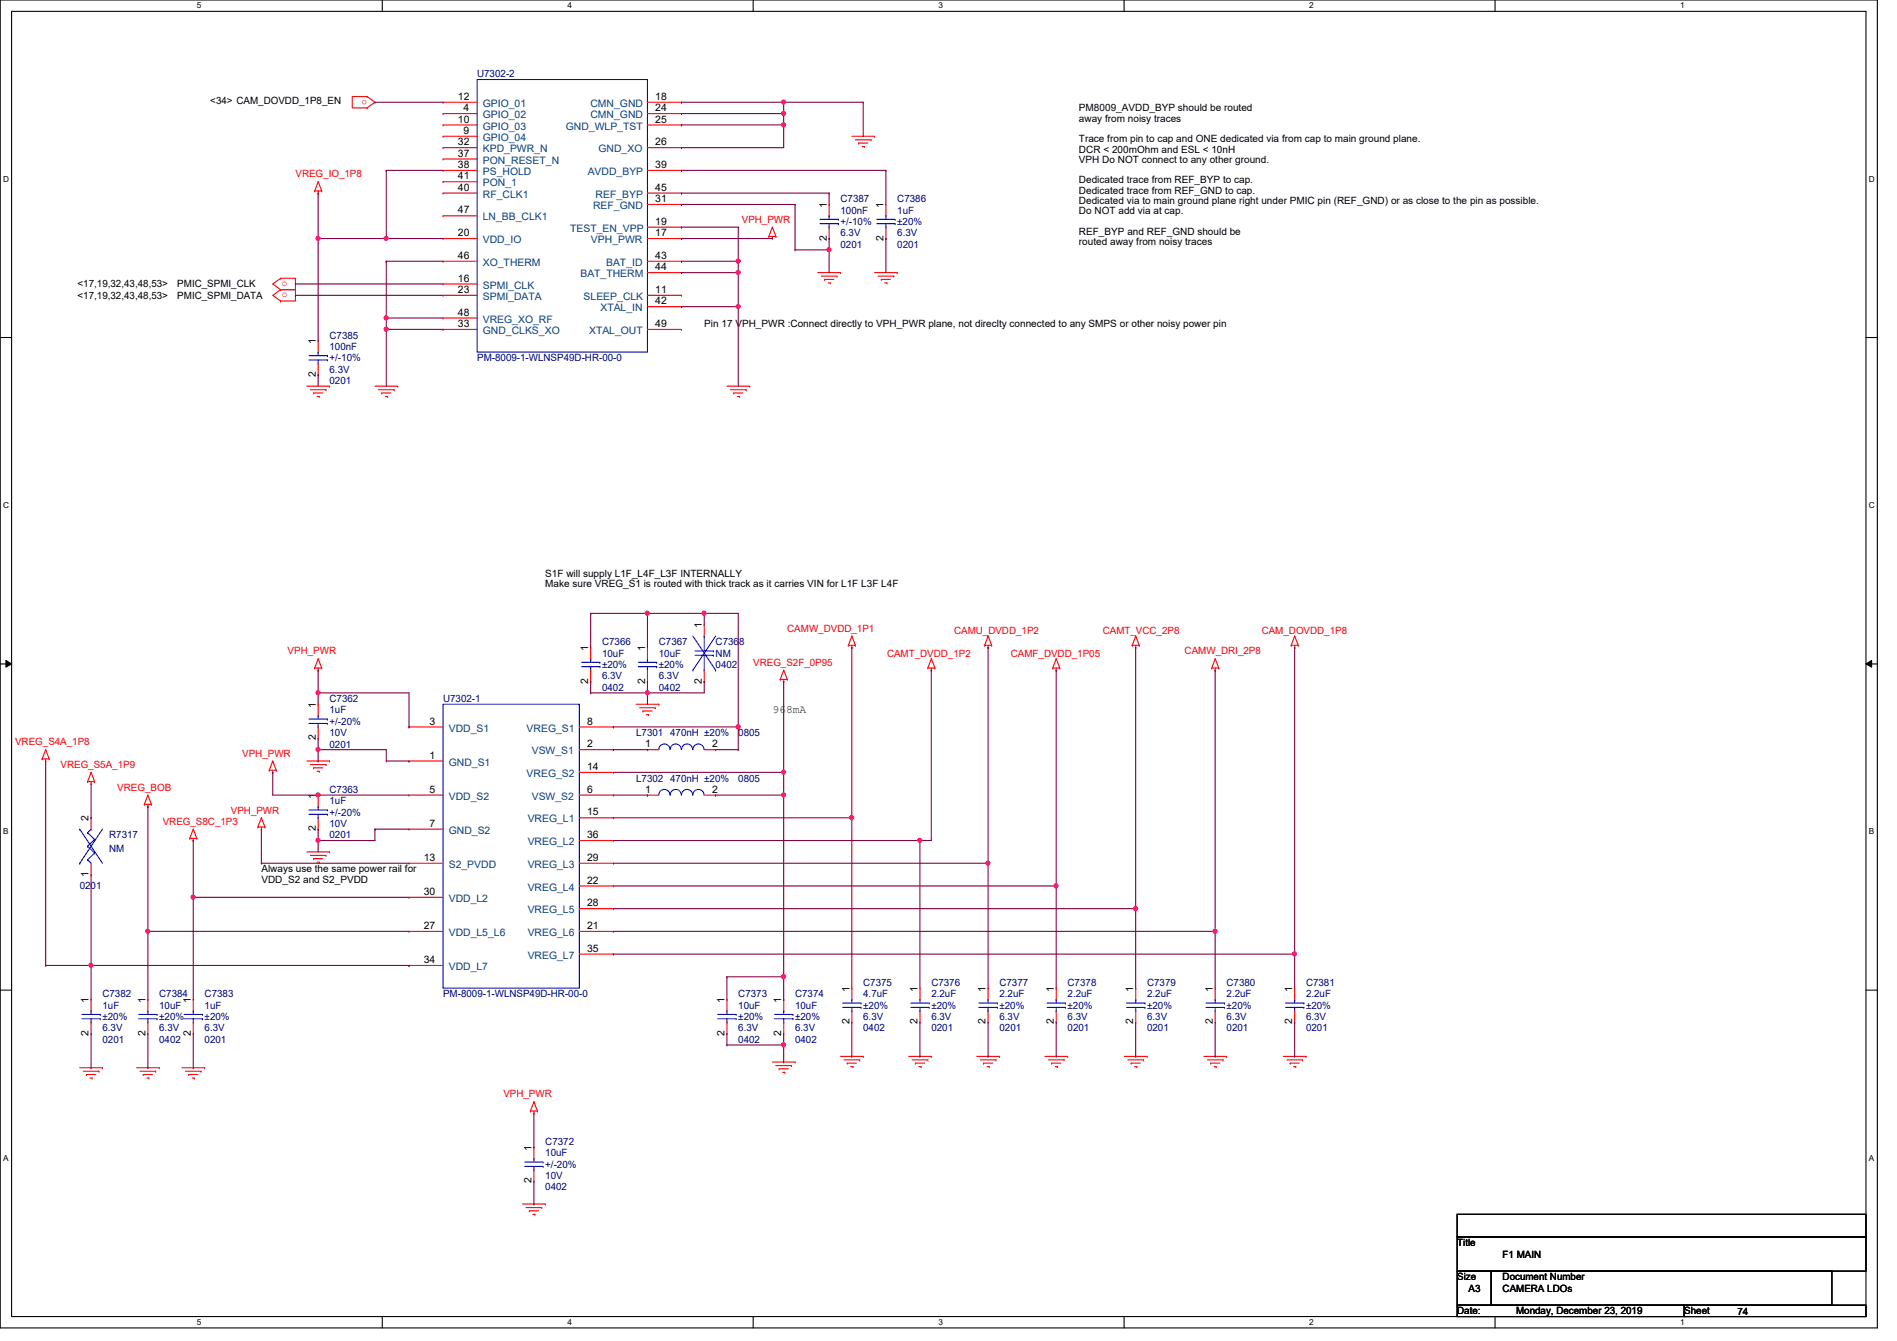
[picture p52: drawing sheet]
<svg xmlns="http://www.w3.org/2000/svg" width="297mm" height="210mm" viewBox="0 0 297 210" stroke-linecap="round" stroke-linejoin="round" font-family="sans-serif">
<defs><g id="words">
<text font-size="1.8" fill="#008000" x="120.9" y="111.6">968mA</text>
<g font-size="1.6">
<text x="32.9" y="16.2">&lt;34&gt; CAM_DOVDD_1P8_EN</text>
<text x="71.7" y="15.6">12</text>
<text x="72.6" y="17.4">4</text>
<text x="102.6" y="15.6">18</text>
<text x="102.6" y="17.4">24</text>
<text x="168.9" y="17.4">PM8009_AVDD_BYP should be routed</text>
<text x="71.7" y="19.2">10</text>
<text x="71.7" y="22.7">32</text>
<text x="72.6" y="21">9</text>
<text x="102.6" y="19.2">25</text>
<text x="102.6" y="22.7">26</text>
<text x="168.9" y="19">away from noisy traces</text>
<text x="168.9" y="22.3">Trace from pin to cap and ONE dedicated via from cap to main ground plane.</text>
<text x="168.9" y="23.9">DCR &lt; 200mOhm and ESL &lt; 10nH</text>
<text x="71.7" y="24.5">37</text>
<text x="71.7" y="26.3">38</text>
<text x="71.7" y="28.1">41</text>
<text x="71.7" y="29.8">40</text>
<text x="102.6" y="26.3">39</text>
<text x="102.6" y="29.8">45</text>
<text x="168.9" y="25.5">VPH Do NOT connect to any other ground.</text>
<text x="168.9" y="28.7">Dedicated trace from REF_BYP to cap.</text>
<text x="71.7" y="33.4">47</text>
<text x="102.6" y="35.2">19</text>
<text x="102.6" y="31.6">31</text>
<text x="129.4" y="32.6" transform="rotate(-90 129.4 32.6)">1</text>
<text x="138.3" y="32.6" transform="rotate(-90 138.3 32.6)">1</text>
<text x="168.9" y="30.3">Dedicated trace from REF_GND to cap.</text>
<text x="168.9" y="31.9">Dedicated via to main ground plane right under PMIC pin (REF_GND) or as close to the pin as possible.</text>
<text x="168.9" y="33.5">Do NOT add via at cap.</text>
<text x="71.7" y="37">20</text>
<text x="71.7" y="40.5">46</text>
<text x="102.6" y="37">17</text>
<text x="102.6" y="40.5">43</text>
<text x="129.4" y="37.7" transform="rotate(-90 129.4 37.7)">2</text>
<text x="138.3" y="37.7" transform="rotate(-90 138.3 37.7)">2</text>
<text x="168.9" y="36.7">REF_BYP and REF_GND should be</text>
<text x="168.9" y="38.4">routed away from noisy traces</text>
<text x="12.1" y="46.8">&lt;17,19,32,43,48,53&gt;</text>
<text x="12.1" y="45">&lt;17,19,32,43,48,53&gt;</text>
<text x="27.8" y="46.8">PMIC_SPMI_DATA</text>
<text x="27.8" y="45">PMIC_SPMI_CLK</text>
<text x="71.7" y="44.1">16</text>
<text x="71.7" y="45.8">23</text>
<text x="102.6" y="42.3">44</text>
<text x="102.6" y="45.8">11</text>
<text x="102.6" y="47.6">42</text>
<text x="49.4" y="53.9" transform="rotate(-90 49.4 53.9)">1</text>
<text x="71.7" y="49.4">48</text>
<text x="71.7" y="51.2">33</text>
<text x="102.6" y="51.2">49</text>
<text x="110.3" y="51.2">Pin 17 VPH_PWR :Connect directly to VPH_PWR plane, not direclty connected to any SMPS or other noisy power pin</text>
<text x="49.4" y="59" transform="rotate(-90 49.4 59)">2</text>
<text x="85.4" y="90.3">S1F will supply L1F_L4F_L3F INTERNALLY</text>
<text x="85.4" y="91.9">Make sure VREG_S1 is routed with thick track as it carries VIN for L1F L3F L4F</text>
<text x="92.1" y="101.9" transform="rotate(-90 92.1 101.9)">1</text>
<text x="101" y="101.9" transform="rotate(-90 101 101.9)">1</text>
<text x="109.9" y="98.3" transform="rotate(-90 109.9 98.3)">1</text>
<text x="92.1" y="107" transform="rotate(-90 92.1 107)">2</text>
<text x="101" y="107" transform="rotate(-90 101 107)">2</text>
<text x="109.9" y="107" transform="rotate(-90 109.9 107)">2</text>
<text x="49.4" y="110.8" transform="rotate(-90 49.4 110.8)">1</text>
<text x="67.3" y="113.4">3</text>
<text x="91.9" y="113.4">8</text>
<text x="49.4" y="115.9" transform="rotate(-90 49.4 115.9)">2</text>
<text x="67.3" y="118.7">1</text>
<text x="91.9" y="117">2</text>
<text x="101" y="117">1</text>
<text x="111.5" y="117">2</text>
<text x="49.4" y="125" transform="rotate(-90 49.4 125)">1</text>
<text x="67.3" y="124.1">5</text>
<text x="91.9" y="120.5">14</text>
<text x="91.9" y="124.1">6</text>
<text x="101" y="124.1">1</text>
<text x="111.5" y="124.1">2</text>
<text x="13.9" y="128.6" transform="rotate(-90 13.9 128.6)">2</text>
<text x="49.4" y="130.1" transform="rotate(-90 49.4 130.1)">2</text>
<text x="67.3" y="129.4">7</text>
<text x="91.9" y="127.6">15</text>
<text x="91.9" y="131.2">36</text>
<text x="13.9" y="137.2" transform="rotate(-90 13.9 137.2)">1</text>
<text x="40.9" y="136.6">Always use the same power rail for</text>
<text x="66.4" y="134.7">13</text>
<text x="91.9" y="134.7">29</text>
<text x="40.9" y="138.2">VDD_S2 and S2_PVDD</text>
<text x="66.4" y="140.1">30</text>
<text x="91.9" y="141.9">28</text>
<text x="91.9" y="138.3">22</text>
<text x="66.4" y="145.4">27</text>
<text x="91.9" y="145.4">21</text>
<text x="91.9" y="149">35</text>
<text x="66.4" y="150.7">34</text>
<text x="133" y="155.2" transform="rotate(-90 133 155.2)">1</text>
<text x="143.7" y="155.2" transform="rotate(-90 143.7 155.2)">1</text>
<text x="154.3" y="155.2" transform="rotate(-90 154.3 155.2)">1</text>
<text x="165" y="155.2" transform="rotate(-90 165 155.2)">1</text>
<text x="177.5" y="155.2" transform="rotate(-90 177.5 155.2)">1</text>
<text x="189.9" y="155.2" transform="rotate(-90 189.9 155.2)">1</text>
<text x="202.3" y="155.2" transform="rotate(-90 202.3 155.2)">1</text>
<text x="13.9" y="157" transform="rotate(-90 13.9 157)">1</text>
<text x="22.8" y="157" transform="rotate(-90 22.8 157)">1</text>
<text x="29.9" y="157" transform="rotate(-90 29.9 157)">1</text>
<text x="113.4" y="157" transform="rotate(-90 113.4 157)">1</text>
<text x="122.3" y="157" transform="rotate(-90 122.3 157)">1</text>
<text x="133" y="160.4" transform="rotate(-90 133 160.4)">2</text>
<text x="143.7" y="160.4" transform="rotate(-90 143.7 160.4)">2</text>
<text x="154.3" y="160.4" transform="rotate(-90 154.3 160.4)">2</text>
<text x="165" y="160.4" transform="rotate(-90 165 160.4)">2</text>
<text x="177.5" y="160.4" transform="rotate(-90 177.5 160.4)">2</text>
<text x="189.9" y="160.4" transform="rotate(-90 189.9 160.4)">2</text>
<text x="202.3" y="160.4" transform="rotate(-90 202.3 160.4)">2</text>
<text x="13.9" y="162.1" transform="rotate(-90 13.9 162.1)">2</text>
<text x="22.8" y="162.1" transform="rotate(-90 22.8 162.1)">2</text>
<text x="29.9" y="162.1" transform="rotate(-90 29.9 162.1)">2</text>
<text x="113.4" y="162.1" transform="rotate(-90 113.4 162.1)">2</text>
<text x="122.3" y="162.1" transform="rotate(-90 122.3 162.1)">2</text>
<text x="83.2" y="185.2" transform="rotate(-90 83.2 185.2)">2</text>
<text x="83.2" y="180.1" transform="rotate(-90 83.2 180.1)">1</text>
<text x="228.2" y="195.1">Title</text>
<text x="235.3" y="196.8">F1 MAIN</text>
<text x="228.2" y="200.4">Size</text>
<text x="229.9" y="202.2">A3</text>
<text x="235.3" y="200.4">Document Number</text>
<text x="235.3" y="202.2">CAMERA LDOs</text>
<text x="228.2" y="205.7">Date:</text>
<text x="237.4" y="205.7">Monday, December 23, 2019</text>
<text x="263.7" y="205.7">Sheet</text>
<text x="272.1" y="205.9">74</text>
</g>
<g font-size="1.6" fill="#f00">
<text x="57.5" y="15.6" transform="rotate(180 57.5 15.6)">o</text>
<text x="46.3" y="27.8">VREG_IO_1P8</text>
<text x="116.2" y="34.9">VPH_PWR</text>
<text x="44.2" y="46.6">o</text>
<text x="44.2" y="44.8">o</text>
<text x="123.3" y="98.9">CAMW_DVDD_1P1</text>
<text x="149.4" y="99.2">CAMU_DVDD_1P2</text>
<text x="172.7" y="99.2">CAMT_VCC_2P8</text>
<text x="197.6" y="99.2">CAM_DOVDD_1P8</text>
<text x="45" y="102.4">VPH_PWR</text>
<text x="117.9" y="104.2">VREG_S2F_0P95</text>
<text x="138.9" y="102.8">CAMT_DVDD_1P2</text>
<text x="158.3" y="102.8">CAMF_DVDD_1P05</text>
<text x="185.5" y="102.4">CAMW_DRI_2P8</text>
<text x="2.4" y="116.7">VREG_S4A_1P8</text>
<text x="37.9" y="118.4">VPH_PWR</text>
<text x="9.5" y="120.2">VREG_S5A_1P9</text>
<text x="18.4" y="123.8">VREG_BOB</text>
<text x="25.5" y="129.1">VREG_S8C_1P3</text>
<text x="36.1" y="127.3">VPH_PWR</text>
<text x="78.8" y="171.8">VPH_PWR</text>
</g>
<g font-size="1.6" fill="#000080">
<text x="74.7" y="12.1">U7302-2</text>
<text x="131.6" y="31.7">C7387</text>
<text x="131.6" y="33.4">100nF</text>
<text x="131.6" y="35.2">+/-10%</text>
<text x="140.5" y="31.7">C7386</text>
<text x="140.5" y="33.4">1uF</text>
<text x="140.5" y="35.2">±20%</text>
<text x="131.6" y="38.8">0201</text>
<text x="131.6" y="37">6.3V</text>
<text x="140.5" y="38.8">0201</text>
<text x="140.5" y="37">6.3V</text>
<text x="51.6" y="53">C7385</text>
<text x="51.6" y="54.8">100nF</text>
<text x="51.6" y="58.3">6.3V</text>
<text x="51.6" y="56.6">+/-10%</text>
<text x="74.7" y="56.6">PM-8009-1-WLNSP49D-HR-00-0</text>
<text x="51.6" y="60.1">0201</text>
<text x="94.3" y="101">C7366</text>
<text x="103.2" y="101">C7367</text>
<text x="112.1" y="101">C7368</text>
<text x="94.3" y="102.8">10uF</text>
<text x="94.3" y="106.3">6.3V</text>
<text x="94.3" y="104.6">±20%</text>
<text x="103.2" y="102.8">10uF</text>
<text x="103.2" y="106.3">6.3V</text>
<text x="103.2" y="104.6">±20%</text>
<text x="112.1" y="102.8">NM</text>
<text x="112.1" y="104.6">0402</text>
<text x="51.6" y="109.9">C7362</text>
<text x="51.6" y="111.7">1uF</text>
<text x="51.6" y="113.5">+/-20%</text>
<text x="69.4" y="109.9">U7302-1</text>
<text x="94.3" y="108.1">0402</text>
<text x="103.2" y="108.1">0402</text>
<text x="51.6" y="117">0201</text>
<text x="51.6" y="115.2">10V</text>
<text x="99.6" y="115.2">L7301 470nH ±20%</text>
<text x="115.6" y="115.2">0805</text>
<text x="51.6" y="124.1">C7363</text>
<text x="51.6" y="125.9">1uF</text>
<text x="99.6" y="122.3">L7302 470nH ±20%</text>
<text x="115.6" y="122.3">0805</text>
<text x="17.1" y="131.2">R7317</text>
<text x="51.6" y="131.2">0201</text>
<text x="51.6" y="129.5">10V</text>
<text x="51.6" y="127.7">+/-20%</text>
<text x="17.1" y="133.3">NM</text>
<text x="12.5" y="139.2">0201</text>
<text x="135.2" y="154.3">C7375</text>
<text x="145.8" y="154.3">C7376</text>
<text x="156.5" y="154.3">C7377</text>
<text x="167.2" y="154.3">C7378</text>
<text x="179.6" y="154.3">C7379</text>
<text x="192.1" y="154.3">C7380</text>
<text x="204.5" y="154.3">C7381</text>
<text x="16" y="156.1">C7382</text>
<text x="16" y="157.9">1uF</text>
<text x="16" y="161.5">6.3V</text>
<text x="16" y="159.7">±20%</text>
<text x="24.9" y="156.1">C7384</text>
<text x="24.9" y="157.9">10uF</text>
<text x="24.9" y="161.5">6.3V</text>
<text x="24.9" y="159.7">±20%</text>
<text x="32" y="156.1">C7383</text>
<text x="32" y="157.9">1uF</text>
<text x="32" y="161.5">6.3V</text>
<text x="32" y="159.7">±20%</text>
<text x="69.4" y="156.1">PM-8009-1-WLNSP49D-HR-00-0</text>
<text x="115.6" y="156.1">C7373</text>
<text x="115.6" y="157.9">10uF</text>
<text x="115.6" y="161.5">6.3V</text>
<text x="115.6" y="159.7">±20%</text>
<text x="124.5" y="156.1">C7374</text>
<text x="124.5" y="157.9">10uF</text>
<text x="124.5" y="161.5">6.3V</text>
<text x="124.5" y="159.7">±20%</text>
<text x="135.2" y="156.1">4.7uF</text>
<text x="135.2" y="161.5">0402</text>
<text x="135.2" y="159.7">6.3V</text>
<text x="135.2" y="157.9">±20%</text>
<text x="145.8" y="156.1">2.2uF</text>
<text x="145.8" y="161.5">0201</text>
<text x="145.8" y="159.7">6.3V</text>
<text x="145.8" y="157.9">±20%</text>
<text x="156.5" y="156.1">2.2uF</text>
<text x="156.5" y="161.5">0201</text>
<text x="156.5" y="159.7">6.3V</text>
<text x="156.5" y="157.9">±20%</text>
<text x="167.2" y="156.1">2.2uF</text>
<text x="167.2" y="161.5">0201</text>
<text x="167.2" y="159.7">6.3V</text>
<text x="167.2" y="157.9">±20%</text>
<text x="179.6" y="156.1">2.2uF</text>
<text x="179.6" y="161.5">0201</text>
<text x="179.6" y="159.7">6.3V</text>
<text x="179.6" y="157.9">±20%</text>
<text x="192.1" y="156.1">2.2uF</text>
<text x="192.1" y="161.5">0201</text>
<text x="192.1" y="159.7">6.3V</text>
<text x="192.1" y="157.9">±20%</text>
<text x="204.5" y="156.1">2.2uF</text>
<text x="204.5" y="161.5">0201</text>
<text x="204.5" y="159.7">6.3V</text>
<text x="204.5" y="157.9">±20%</text>
<text x="16" y="163.2">0201</text>
<text x="24.9" y="163.2">0402</text>
<text x="32" y="163.2">0201</text>
<text x="115.6" y="163.2">0402</text>
<text x="124.5" y="163.2">0402</text>
<text x="85.4" y="179.2">C7372</text>
<text x="85.4" y="181">10uF</text>
<text x="85.4" y="184.6">10V</text>
<text x="85.4" y="182.8">+/-20%</text>
<text x="85.4" y="186.3">0402</text>
</g>
<g font-size="1.6" fill="#004080">
<text x="75.6" y="16.7">GPIO_01</text>
<text x="92.4" y="16.7">CMN_GND</text>
<text x="75.6" y="18.5">GPIO_02</text>
<text x="75.6" y="20.3">GPIO_03</text>
<text x="75.6" y="22.1">GPIO_04</text>
<text x="75.6" y="23.8">KPD_PWR_N</text>
<text x="88.6" y="20.3">GND_WLP_TST</text>
<text x="92.4" y="18.5">CMN_GND</text>
<text x="93.7" y="23.8">GND_XO</text>
<text x="75.6" y="25.6">PON_RESET_N</text>
<text x="75.6" y="27.4">PS_HOLD</text>
<text x="75.6" y="29.2">PON_1</text>
<text x="92" y="27.4">AVDD_BYP</text>
<text x="75.6" y="30.9">RF_CLK1</text>
<text x="75.6" y="34.5">LN_BB_CLK1</text>
<text x="92.9" y="32.7">REF_GND</text>
<text x="93.3" y="30.9">REF_BYP</text>
<text x="75.6" y="38.1">VDD_IO</text>
<text x="75.6" y="41.6">XO_THERM</text>
<text x="89.3" y="36.3">TEST_EN_VPP</text>
<text x="92.5" y="38.1">VPH_PWR</text>
<text x="94.9" y="41.6">BAT_ID</text>
<text x="75.6" y="45.2">SPMI_CLK</text>
<text x="75.6" y="46.9">SPMI_DATA</text>
<text x="90.9" y="43.4">BAT_THERM</text>
<text x="91.4" y="46.9">SLEEP_CLK</text>
<text x="75.6" y="50.5">VREG_XO_RF</text>
<text x="75.6" y="52.3">GND_CLKS_XO</text>
<text x="92.2" y="52.3">XTAL_OUT</text>
<text x="94" y="48.7">XTAL_IN</text>
<text x="70.3" y="114.5">VDD_S1</text>
<text x="70.3" y="119.8">GND_S1</text>
<text x="82.5" y="114.5">VREG_S1</text>
<text x="83.3" y="118.1">VSW_S1</text>
<text x="70.3" y="125.2">VDD_S2</text>
<text x="82.5" y="121.6">VREG_S2</text>
<text x="83.3" y="125.2">VSW_S2</text>
<text x="70.3" y="130.5">GND_S2</text>
<text x="82.6" y="128.7">VREG_L1</text>
<text x="70.3" y="135.8">S2_PVDD</text>
<text x="82.6" y="132.3">VREG_L2</text>
<text x="82.6" y="135.8">VREG_L3</text>
<text x="70.3" y="141.2">VDD_L2</text>
<text x="82.6" y="143">VREG_L5</text>
<text x="82.6" y="139.4">VREG_L4</text>
<text x="70.3" y="146.5">VDD_L5_L6</text>
<text x="82.6" y="146.5">VREG_L6</text>
<text x="70.3" y="151.8">VDD_L7</text>
<text x="82.6" y="150.1">VREG_L7</text>
</g>
<g font-size="1.3">
<text x="30.8" y="1.3">5</text>
<text x="88.9" y="1.3">4</text>
<text x="146.9" y="1.3">3</text>
<text x="205" y="1.3">2</text>
<text x="263.1" y="1.3">1</text>
<text x=".5" y="28.4">D</text>
<text x="292.6" y="28.4">D</text>
<text x=".5" y="79.5">C</text>
<text x="292.6" y="79.5">C</text>
<text x=".5" y="130.6">B</text>
<text x="292.6" y="130.6">B</text>
<text x=".5" y="181.7">A</text>
<text x="292.6" y="181.7">A</text>
<text x="30.8" y="207.4">5</text>
<text x="88.9" y="207.4">4</text>
<text x="146.9" y="207.4">3</text>
<text x="205" y="207.4">2</text>
<text x="263.1" y="207.4">1</text>
</g>
</g></defs>
<path d="M0 0h294v207.9h-294zM1.8 1.8h290.4v204.3h-290.4z" fill="none" stroke="#000" stroke-width=".17"/>
<g fill="#fff">
<path d="M30.8 .2h.7v1.4h-.7z"/>
<path d="M30.8 206.2h.7v1.4h-.7z"/>
</g>
<path d="M59.9 0v1.8M59.9 206.1v1.8" fill="none" stroke="#000" stroke-width=".17"/>
<g fill="#fff">
<path d="M88.9 .2h.6v1.4h-.6z"/>
<path d="M88.9 206.2h.6v1.4h-.6z"/>
</g>
<path d="M117.9 0v1.8M117.9 206.1v1.8" fill="none" stroke="#000" stroke-width=".17"/>
<g fill="#fff">
<path d="M146.9 .2h.7v1.4h-.7z"/>
<path d="M146.9 206.2h.7v1.4h-.7z"/>
</g>
<path d="M176 0v1.8M176 206.1v1.8" fill="none" stroke="#000" stroke-width=".17"/>
<g fill="#fff">
<path d="M205 .2h.7v1.4h-.7z"/>
<path d="M205 206.2h.7v1.4h-.7z"/>
</g>
<path d="M234.1 0v1.8M234.1 206.1v1.8" fill="none" stroke="#000" stroke-width=".17"/>
<g fill="#fff">
<path d="M263.1 .2h.7v1.4h-.7z"/>
<path d="M263.1 206.2h.7v1.4h-.7z"/>
<path d="M.5 27.3h.9v1.4h-.9z"/>
<path d="M292.6 27.3h.9v1.4h-.9z"/>
<path d="M.5 78.4h.9v1.4h-.9z"/>
<path d="M292.6 78.4h.9v1.4h-.9z"/>
</g>
<path d="M0 52.8h1.8M292.2 52.8h1.8" fill="none" stroke="#000" stroke-width=".17"/>
<g fill="#fff">
<path d="M.5 129.5h.8v1.4h-.8z"/>
<path d="M292.6 129.5h.8v1.4h-.8z"/>
</g>
<path d="M0 103.9h1.8M292.2 103.9h1.8" fill="none" stroke="#000" stroke-width=".17"/>
<path d="M.9 103.4l.9 .5-.9 .5zM292.2 103.9l.9-.5v1z" fill="#000"/>
<path d="M.9 103.4l.9 .5-.9 .5zM292.2 103.9l.9-.5v1z" fill="none" stroke="#000" stroke-width=".16"/>
<g fill="#fff">
<path d="M.5 180.5h.8v1.4h-.8z"/>
<path d="M292.6 180.5h.8v1.4h-.8z"/>
</g>
<path d="M0 155h1.8M292.2 155h1.8M228.2 190.1h64v3.5h-64zM228.2 193.6h64v5.4h-64zM228.2 199h5.3v5.3h-5.3zM233.5 199h53.3v5.3h-53.3zM228.2 204.3h35.5v1.8h-35.5zM263.7 204.3h28.5v1.8h-28.5z" fill="none" stroke="#000" stroke-width=".17"/>
<g fill="none" stroke="#f00" stroke-width=".17">
<path d="M57.5 16.9h.1M57.5 15.1h.1M57.5 15.1h-2.3v1.8h2.3M57.5 15.1l1.2 .9-1.2 .9M69.4 16h.1M69.4 17.8h.1M69.4 19.6h.1M69.4 16h5.3M69.4 17.8h5.3M69.4 19.6h5.3M101.4 16h5.3M101.4 17.8h5.3"/>
<path d="M101.4 19.6h5.3M106.7 16h.1M106.7 17.8h.1M106.7 19.6h.1M49.3 29.9h.1M49.3 29.9h1.1M49.8 30.2h.1M49.8 28.4h.1M49.8 29.9v.3M49.8 28.4l.6 1.5M49.8 28.4l-.5 1.5M50.4 29.9h.1"/>
<path d="M69.4 21.3h.1M69.4 23.1h.1M69.4 24.9h.1M69.4 26.7h.1M69.4 28.4h.1M69.4 30.2h.1M69.4 33.8h.1M69.4 37.3h.1M69.4 21.3h5.3M69.4 23.1h5.3M69.4 24.9h5.3M69.4 26.7h5.3"/>
<path d="M69.4 28.4h5.3M69.4 30.2h5.3M69.4 33.8h5.3M69.4 37.3h5.3M101.4 23.1h5.3M101.4 26.7h5.3M101.4 30.2h5.3M101.4 37.3h5.3M101.4 35.6h5.3M101.4 32h5.3M106.7 23.1h.1M106.7 26.7h.1"/>
<path d="M106.7 30.2h.1M106.7 35.6h.1M106.7 37.3h.1M106.7 32h.1M120.4 37h.1M120.4 37h1.1M120.9 37.3h.1M120.9 35.6h.1M120.9 37v.3M120.9 35.6l.6 1.4M120.9 35.6l-.5 1.4M121.5 37h.1"/>
<path d="M129.8 32h.1M129.8 37.3h.1M129.8 32v1.8M129.8 35.6v1.7M133.4 21.3h3.5M133.9 21.9h2.5M134.4 22.4h.1M134.4 22.4h1.5M135 22.9h.3M135.3 22.9h.1M136.4 21.9h.1M136.9 21.3h.1"/>
<path d="M138.7 37.3h.1M138.7 35.6v1.7M138.7 32h.1M138.7 32v1.8M43.9 45.3h.1M43.9 47.1h.1M43.9 45.3h2.4v1.8h-2.4M43.9 43.6h.1M43.9 43.6h2.4v1.7h-2.4M43.9 45.3l-1.2 .9 1.2 .9M43.9 43.6l-1.2 .8 1.2 .9M49.8 53.3h.1"/>
<path d="M49.8 58.7h.1M49.8 53.3v1.8M49.8 56.9v1.8M69.4 40.9h.1M69.4 44.4h.1M69.4 46.2h.1M69.4 49.8h.1M69.4 51.6h.1M69.4 40.9h5.3M69.4 44.4h5.3M69.4 46.2h5.3M69.4 49.8h5.3"/>
<path d="M69.4 51.6h5.3M101.4 51.6h5.3M101.4 42.7h5.3M101.4 40.9h5.3M101.4 46.2h5.3M101.4 48h5.3M106.7 51.6h.1M106.7 40.9h.1M106.7 42.7h.1M106.7 46.2h.1M106.7 48h.1M128.1 42.7h3.5"/>
<path d="M128.6 43.2h2.5M129.1 43.7h.1M129.1 43.7h1.5M129.7 44.3h.3M130 44.3h.1M131.1 43.2h.1M131.6 42.7h.1M136.9 42.7h3.6M137.5 43.2h2.4M138 43.7h.1M138 43.7h1.4M138.6 44.3h.3"/>
<path d="M138.9 44.3h.1M139.9 43.2h.1M140.5 42.7h.1M48 60.5h3.6M48.6 61h2.5M49.1 61.5h.1M49.1 61.5h1.4M49.7 62.1h.3M50 62.1h.1M51.1 61h.1M51.6 60.5h.1M58.7 60.5h3.6"/>
<path d="M59.3 61h2.4M59.8 61.5h.1M59.8 61.5h1.4M60.3 62.1h.4M60.7 62.1h.1M61.7 61h.1M62.3 60.5h.1M113.8 60.5h3.6M114.4 61h2.4M114.9 61.5h.1M114.9 61.5h1.4M115.4 62.1h.4"/>
<path d="M115.8 62.1h.1M116.8 61h.1M117.4 60.5h.1M110.3 97.8h.1M110.3 97.8v1.8M133.4 99.6h.1M133.4 99.6l.5 1.4M133.4 99.6l-.6 1.4M154.7 99.6h.1M154.7 99.6l-.5 1.4M154.7 99.6l.6 1.4M177.8 99.6h.1"/>
<path d="M177.8 99.6l.6 1.4M177.8 99.6l-.5 1.4M202.7 99.6h.1M202.7 99.6l.6 1.4M202.7 99.6l-.5 1.4M6.6 118.8h.1M6.6 118.8h1.1M7.2 119.1h.1M7.2 117.3h.1M7.2 118.8v.3M7.2 117.3l.5 1.5M7.2 117.3l-.6 1.5"/>
<path d="M7.7 118.8h.1M42.7 119.1h.1M42.7 119.1l.6 1.5M42.7 119.1l-.5 1.5M48 119.1h3.6M48.6 119.7h2.5M49.3 104.6h.1M49.3 104.6h1.1M49.8 110.2h.1M49.8 115.6h.1M49.8 110.2v1.8M49.8 113.8v1.8"/>
<path d="M49.8 104.9h.1M49.8 103.1h.1M49.8 104.6v.3M49.8 103.1l.6 1.5M49.8 103.1l-.5 1.5M50.4 104.6h.1M51.1 119.7h.1M51.6 119.1h.1M64 113.8h.1M64 119.1h.1M64 119.1h5.4M64 113.8h5.4"/>
<path d="M90.7 117.3h5.3M90.7 113.8h5.3M92.5 101.3h.1M92.5 106.7h.1M92.5 101.3v1.8M92.5 104.9v1.8M96 113.8h.1M96 117.3h.1M99.6 110.2h3.6M100.2 110.8h2.4M100.7 111.3h.1M100.7 111.3h1.4"/>
<path d="M101.2 111.8h.4M101.4 101.3h.1M101.4 106.7h.1M101.4 101.3v1.8M101.4 104.9v1.8M101.4 117.3h.1M101.4 117.3h1.8M101.6 111.8h.1M102.6 110.8h.1M103.2 110.2h.1M110.3 106.7h.1M110.3 104.9v1.8"/>
<path d="M110.3 117.3h1.8M112.1 117.3h.1M122.2 106.3h.1M122.2 106.3h1.1M122.7 106.7h.1M122.7 104.9h.1M122.7 106.3v.4M122.7 104.9l.6 1.4M122.7 104.9l-.5 1.4M123.3 106.3h.1M132.8 101h.1M132.8 101h1.1"/>
<path d="M133.4 101.3h.1M133.4 101v.3M133.9 101h.1M145.3 104.6h.1M145.3 104.6h1.1M145.8 104.9h.1M145.8 103.1h.1M145.8 104.6v.3M145.8 103.1l.6 1.5M145.8 103.1l-.5 1.5M146.4 104.6h.1M154.2 101h.1"/>
<path d="M154.2 101h1.1M154.7 101.3h.1M154.7 101v.3M155.3 101h.1M164.8 104.6h.1M164.8 104.6h1.1M165.4 104.9h.1M165.4 103.1h.1M165.4 104.6v.3M165.4 103.1l-.6 1.5M165.4 103.1l.5 1.5M165.9 104.6h.1"/>
<path d="M177.3 101h.1M177.3 101h1.1M177.8 101.3h.1M177.8 101v.3M178.4 101h.1M189.7 104.6h.1M189.7 104.6h1.1M190.3 104.9h.1M190.3 103.1h.1M190.3 104.6v.3M190.3 103.1l.5 1.5M190.3 103.1l-.6 1.5"/>
<path d="M190.8 104.6h.1M202.2 101h.1M202.2 101h1.1M202.7 101.3h.1M202.7 101v.3M203.3 101h.1M13.7 122.3h.1M13.7 122.3h1.1M14.3 136.9h.1M14.3 128h.1M14.3 128v1.8M14.3 135.1v1.8"/>
<path d="M14.3 122.7h.1M14.3 120.9h.1M14.3 122.3v.4M14.3 120.9l.5 1.4M14.3 120.9l-.6 1.4M14.8 122.3h.1M22.6 125.9h.1M22.6 125.9h1.1M23.2 126.2h.1M23.2 124.5h.1M23.2 125.9v.3M23.2 124.5l.5 1.4"/>
<path d="M23.2 124.5l-.6 1.4M23.7 125.9h.1M29.7 131.2h.1M29.7 131.2h1.1M30.3 131.6h.1M30.3 129.8h.1M30.3 131.2v.4M30.3 129.8l.5 1.4M30.3 129.8l-.6 1.4M30.8 131.2h.1M40.4 129.5h.1M40.4 129.5h1.1"/>
<path d="M40.9 129.8h.1M40.9 128h.1M40.9 129.5v.3M40.9 128l.6 1.5M40.9 128l-.5 1.5M41.5 129.5h.1M42.2 120.6h.1M42.2 120.6h1.1M42.7 120.9h.1M42.7 120.6v.3M43.3 120.6h.1M48 133.3h3.6"/>
<path d="M48.6 133.9h2.5M49.1 120.2h.1M49.1 134.4h.1M49.1 120.2h1.4M49.1 134.4h1.4M49.7 120.7h.3M49.7 135h.3M49.8 124.5h.1M49.8 129.8h.1M49.8 124.5v1.7M49.8 128v1.8M50 120.7h.1"/>
<path d="M50 135h.1M51.1 133.9h.1M51.6 133.3h.1M64 124.5h.1M64 129.8h.1M64 135.1h.1M64 124.5h5.4M64 129.8h5.4M64 135.1h5.4M90.7 124.5h5.3M90.7 120.9h5.3M90.7 128h5.3"/>
<path d="M90.7 135.1h5.3M90.7 131.6h5.3M90.7 138.7h5.3M96 120.9h.1M96 128h.1M96 124.5h.1M96 131.6h.1M96 135.1h.1M96 138.7h.1M101.4 124.5h.1M101.4 124.5h1.8M110.3 124.5h1.8"/>
<path d="M112.1 124.5h.1M14.3 156.5h.1M14.3 156.5v1.7M23.2 156.5h.1M23.2 156.5v1.7M30.3 156.5h.1M30.3 156.5v1.7M64 140.5h.1M64 145.8h.1M64 151.1h.1M64 140.5h5.4M64 145.8h5.4"/>
<path d="M64 151.1h5.4M90.7 145.8h5.3M90.7 142.2h5.3M90.7 149.3h5.3M96 142.2h.1M96 145.8h.1M96 149.3h.1M113.8 156.5h.1M113.8 156.5v1.7M122.7 156.5h.1M122.7 156.5v1.7M133.4 154.7h.1"/>
<path d="M133.4 154.7v1.8M133.4 158.2v1.8M144.1 154.7h.1M144.1 154.7v1.8M144.1 158.2v1.8M154.7 154.7h.1M154.7 154.7v1.8M154.7 158.2v1.8M165.4 154.7h.1M165.4 154.7v1.8M165.4 158.2v1.8M177.8 154.7h.1"/>
<path d="M177.8 154.7v1.8M177.8 158.2v1.8M190.3 154.7h.1M190.3 154.7v1.8M190.3 158.2v1.8M202.7 154.7h.1M202.7 154.7v1.8M202.7 158.2v1.8M12.5 167.1h3.5M13 167.7h2.5M13.5 168.2h.1M13.5 168.2h1.5"/>
<path d="M14.1 168.7h.3M14.3 161.8h.1M14.3 160v1.8M14.4 168.7h.1M15.5 167.7h.1M16 167.1h.1M21.4 167.1h3.5M21.9 167.7h2.5M22.4 168.2h.1M22.4 168.2h1.5M23 168.7h.3M23.2 161.8h.1"/>
<path d="M23.2 160v1.8M23.3 168.7h.1M24.4 167.7h.1M24.9 167.1h.1M28.5 167.1h3.5M29 167.7h2.5M29.5 168.2h.1M29.5 168.2h1.5M30.1 168.7h.3M30.3 161.8h.1M30.3 160v1.8M30.4 168.7h.1"/>
<path d="M31.5 167.7h.1M32 167.1h.1M83.1 173.9h.1M83.1 173.9h1.1M83.6 179.6h.1M83.6 179.6v1.7M83.6 174.2h.1M83.6 172.5h.1M83.6 173.9v.3M83.6 172.5l.6 1.4M83.6 172.5l-.5 1.4M84.2 173.9h.1"/>
<path d="M113.8 161.8h.1M113.8 160v1.8M120.9 166.2h3.6M121.5 166.8h2.4M122 167.3h.1M122 167.3h1.4M122.6 167.9h.3M122.7 161.8h.1M122.7 160v1.8M122.9 167.9h.1M123.9 166.8h.1M124.5 166.2h.1"/>
<path d="M131.6 165.4h3.6M132.2 165.9h2.4M132.7 166.4h.1M132.7 166.4h1.4M133.2 167h.4M133.4 160h.1M133.6 167h.1M134.6 165.9h.1M135.2 165.4h.1M142.3 165.4h3.5M142.8 165.9h2.5M143.3 166.4h.1"/>
<path d="M143.3 166.4h1.5M143.9 167h.3M144.1 160h.1M144.2 167h.1M145.3 165.9h.1M145.8 165.4h.1M152.9 165.4h3.6M153.5 165.9h2.5M154 166.4h.1M154 166.4h1.4M154.6 167h.3M154.7 160h.1"/>
<path d="M154.9 167h.1M156 165.9h.1M156.5 165.4h.1M163.6 165.4h3.6M164.2 165.9h2.4M164.7 166.4h.1M164.7 166.4h1.4M165.2 167h.4M165.4 160h.1M165.6 167h.1M166.6 165.9h.1M167.2 165.4h.1"/>
<path d="M176.1 165.4h3.5M176.6 165.9h2.5M177.1 166.4h.1M177.1 166.4h1.5M177.7 167h.3M177.8 160h.1M178 167h.1M179.1 165.9h.1M179.6 165.4h.1M188.5 165.4h3.6M189.1 165.9h2.4M189.6 166.4h.1"/>
<path d="M189.6 166.4h1.4M190.1 167h.4M190.3 160h.1M190.5 167h.1M191.5 165.9h.1M192.1 165.4h.1M201 165.4h3.5M201.5 165.9h2.5M202 166.4h.1M202 166.4h1.4M202.6 167h.3M202.7 160h.1"/>
<path d="M202.9 167h.1M204 165.9h.1M204.5 165.4h.1M81.8 188.5h3.6M82.4 189h2.4M82.9 189.5h.1M82.9 189.5h1.4M83.4 190.1h.4M83.6 184.9h.1M83.6 183.1v1.8M83.8 190.1h.1M84.8 189h.1"/>
<path d="M85.4 188.5h.1"/>
</g>
<g fill="none" stroke="#00f" stroke-width=".17">
<path d="M74.7 12.4h26.7v42.7h-26.7zM128.4 34.3h2.9M128.4 35h2.9M129.8 33.8h.1M129.8 35.6h.1M129.8 33.8v.5M129.8 35v.6M131.3 34.3h.1M131.3 35h.1M137.3 34.3h2.9M137.3 35h2.9M138.7 33.8h.1"/>
<path d="M138.7 35.6h.1M138.7 33.8v.5M138.7 35v.6M140.2 34.3h.1M140.2 35h.1M48.4 55.7h2.9M48.4 56.3h2.9M49.8 55.1h.1M49.8 56.9h.1M49.8 55.1v.6M49.8 56.3v.6M51.3 55.7h.1"/>
<path d="M51.3 56.3h.1M108.5 99.6l3.6 5.3M110.3 99.6h.1M110.3 99.6v2.3M112.1 99.6l-3.6 5.3M48.4 112.6h2.9M48.4 113.2h2.9M49.8 112h.1M49.8 113.8h.1M49.8 112v.6M49.8 113.2v.6M51.3 112.6h.1"/>
<path d="M51.3 113.2h.1M69.4 110.2h21.3v44.5h-21.3zM91.1 103.7h2.8M91.1 104.3h2.8M92.5 103.1h.1M92.5 104.9h.1M92.5 103.1v.6M92.5 104.3v.6M93.9 103.7h.1M93.9 104.3h.1M99.9 103.7h2.9M99.9 104.3h2.9"/>
<path d="M101.4 103.1h.1M101.4 104.9h.1M101.4 103.1v.6M101.4 104.3v.6M102.8 103.7h.1M102.8 104.3h.1M103.2 117.3a.87 .87 0 0 1 .8-.8 .87 .87 0 0 1 .9 .8M104.9 117.3a.87 .87 0 0 1 .9-.8 .87 .87 0 0 1 .9 .8M106.7 117.3a.87 .87 0 0 1 .9-.8 .87 .87 0 0 1 .9 .8M108.5 104.9h.1M108.5 117.3a.87 .87 0 0 1 .9-.8 .87 .87 0 0 1 .8 .8M108.8 101.9h2.9"/>
<path d="M108.8 102.6h2.9M110.3 104.9h.1M110.3 102.6v2.3M111.7 101.9h.1M111.7 102.6h.1M112.1 104.9h.1M12.5 135.1h.1M12.5 129.8h.1M12.5 129.8l3.5 5.3M13.7 134.6h.1M13.7 132.5h.1M13.7 130.3h.1"/>
<path d="M13.7 134.6l.6 .5M13.7 132.5l1.1 1M13.7 130.3l1.1 1.1M14.3 129.8h.1M14.3 129.8l-.6 .5M14.8 133.5h.1M14.8 131.4h.1M14.8 133.5l-1.1 1.1M14.8 131.4l-1.1 1.1M16 129.8l-3.5 5.3M48.4 126.8h2.9M48.4 127.5h2.9"/>
<path d="M49.8 126.2h.1M49.8 128h.1M49.8 126.2v.6M49.8 127.5v.5M51.3 126.8h.1M51.3 127.5h.1M103.2 124.5a.87 .87 0 0 1 .8-.9 .87 .87 0 0 1 .9 .9M104.9 124.5a.87 .87 0 0 1 .9-.9 .87 .87 0 0 1 .9 .9M106.7 124.5a.87 .87 0 0 1 .9-.9 .87 .87 0 0 1 .9 .9M108.5 124.5a.87 .87 0 0 1 .9-.9 .87 .87 0 0 1 .8 .9M12.8 158.8h2.9M12.8 159.5h2.9"/>
<path d="M14.3 158.2h.1M14.3 158.2v.6M14.3 159.5v.5M15.7 158.8h.1M15.7 159.5h.1M21.7 158.8h2.9M21.7 159.5h2.9M23.2 158.2h.1M23.2 158.2v.6M23.2 159.5v.5M24.6 158.8h.1M24.6 159.5h.1"/>
<path d="M28.8 158.8h2.9M28.8 159.5h2.9M30.3 158.2h.1M30.3 158.2v.6M30.3 159.5v.5M31.7 158.8h.1M31.7 159.5h.1M112.4 158.8h2.9M112.4 159.5h2.9M113.8 158.2h.1M113.8 158.2v.6M113.8 159.5v.5"/>
<path d="M115.3 158.8h.1M115.3 159.5h.1M121.3 158.8h2.9M121.3 159.5h2.9M122.7 158.2h.1M122.7 158.2v.6M122.7 159.5v.5M124.2 158.8h.1M124.2 159.5h.1M131.9 157h2.9M131.9 157.7h2.9M133.4 156.5h.1"/>
<path d="M133.4 158.2h.1M133.4 156.5v.5M133.4 157.7v.5M134.8 157h.1M134.8 157.7h.1M142.6 157h2.9M142.6 157.7h2.9M144.1 156.5h.1M144.1 158.2h.1M144.1 156.5v.5M144.1 157.7v.5M145.5 157h.1"/>
<path d="M145.5 157.7h.1M153.3 157h2.9M153.3 157.7h2.9M154.7 156.5h.1M154.7 158.2h.1M154.7 156.5v.5M154.7 157.7v.5M156.2 157h.1M156.2 157.7h.1M163.9 157h2.9M163.9 157.7h2.9M165.4 156.5h.1"/>
<path d="M165.4 158.2h.1M165.4 156.5v.5M165.4 157.7v.5M166.8 157h.1M166.8 157.7h.1M176.4 157h2.9M176.4 157.7h2.9M177.8 156.5h.1M177.8 158.2h.1M177.8 156.5v.5M177.8 157.7v.5M179.3 157h.1"/>
<path d="M179.3 157.7h.1M188.8 157h2.9M188.8 157.7h2.9M190.3 156.5h.1M190.3 158.2h.1M190.3 156.5v.5M190.3 157.7v.5M191.7 157h.1M191.7 157.7h.1M201.3 157h2.9M201.3 157.7h2.9M202.7 156.5h.1"/>
<path d="M202.7 158.2h.1M202.7 156.5v.5M202.7 157.7v.5M204.2 157h.1M204.2 157.7h.1M14.3 160h.1M23.2 160h.1M30.3 160h.1M113.8 160h.1M122.7 160h.1M82.2 181.9h2.8M82.2 182.6h2.8"/>
<path d="M83.6 181.3h.1M83.6 183.1h.1M83.6 181.3v.6M83.6 182.6v.5M85 181.9h.1M85 182.6h.1"/>
</g>
<path d="M60.5 119.1h3.5M64 119.1h.1M49.8 129.8h.1M49.8 129.8v1.8M58.7 129.8h.1M58.7 129.8h5.3M58.7 129.8v1.8" fill="none" stroke="#800040" stroke-width=".17"/>
<circle cx="49.8" cy="131.5" r=".32" fill="#f0f"/>
<circle cx="49.8" cy="131.5" r=".32" fill="none" stroke="#f0f" stroke-width=".17"/>
<path d="M42.7 120.9h.1M42.7 120.9v3.6h21.3M49.8 131.6h.1M49.8 124.5h.1M49.8 131.6v1.7" fill="none" stroke="#800040" stroke-width=".17"/>
<circle cx="49.8" cy="124.4" r=".32" fill="#f0f"/>
<circle cx="49.8" cy="124.4" r=".32" fill="none" stroke="#f0f" stroke-width=".17"/>
<g fill="none" stroke="#800040" stroke-width=".17">
<path d="M96 117.3h.1M96 113.8h.1M96 117.3h5.4M96 113.8h19.6M112 117.3h3.6M115.6 117.3h.1M115.6 113.8h.1M115.6 113.8v3.5M122.7 106.7v14.2M49.8 131.6h.1M49.8 131.6h8.9M96 124.5h5.4"/>
<path d="M96 120.9h26.7M101.4 124.5h.1M112 124.5h.1M112 124.5h10.7M122.7 120.9h.1"/>
</g>
<circle cx="122.7" cy="120.9" r=".32" fill="#f0f"/>
<circle cx="122.7" cy="120.9" r=".32" fill="none" stroke="#f0f" stroke-width=".17"/>
<path d="M40.9 135.1h.1M40.9 129.8h.1M40.9 135.1h23.1M40.9 129.8v5.3M30.3 140.5h.1M30.3 140.5h33.7" fill="none" stroke="#800040" stroke-width=".17"/>
<circle cx="30.2" cy="140.4" r=".32" fill="#f0f"/>
<circle cx="30.2" cy="140.4" r=".32" fill="none" stroke="#f0f" stroke-width=".17"/>
<path d="M30.3 131.6h.1M30.3 131.6v8.9M23.2 145.8h.1M23.2 145.8h40.8" fill="none" stroke="#800040" stroke-width=".17"/>
<circle cx="23.1" cy="145.8" r=".32" fill="#f0f"/>
<circle cx="23.1" cy="145.8" r=".32" fill="none" stroke="#f0f" stroke-width=".17"/>
<path d="M7.2 119.1v32M14.3 128h.1M14.3 122.7v5.3M23.2 126.2h.1M23.2 126.2v19.6M7.2 151.1h.1M7.2 151.1h56.8M14.3 151.1h.1M64 151.1h.1" fill="none" stroke="#800040" stroke-width=".17"/>
<circle cx="14.2" cy="151.1" r=".32" fill="#f0f"/>
<circle cx="14.2" cy="151.1" r=".32" fill="none" stroke="#f0f" stroke-width=".17"/>
<path d="M115.6 96v17.8M115.6 113.8h.1M14.3 136.9v14.2M14.3 151.1h.1" fill="none" stroke="#800040" stroke-width=".17"/>
<circle cx="115.6" cy="113.8" r=".32" fill="#f0f"/>
<circle cx="115.6" cy="113.8" r=".32" fill="none" stroke="#f0f" stroke-width=".17"/>
<path d="M133.4 101.3h.1M133.4 101.3v26.7M96 128h37.4M122.7 124.5h.1M122.7 120.9v3.6M133.4 128h.1" fill="none" stroke="#800040" stroke-width=".17"/>
<circle cx="133.4" cy="128" r=".32" fill="#f0f"/>
<circle cx="133.4" cy="128" r=".32" fill="none" stroke="#f0f" stroke-width=".17"/>
<path d="M96 131.6h48M144 131.6h.1" fill="none" stroke="#800040" stroke-width=".17"/>
<circle cx="144" cy="131.5" r=".32" fill="#f0f"/>
<circle cx="144" cy="131.5" r=".32" fill="none" stroke="#f0f" stroke-width=".17"/>
<path d="M145.8 104.9h.1M145.8 104.9v26.7M165.4 104.9h.1M165.4 104.9v33.8M96 135.1h58.7M96 138.7h69.4M154.7 135.1h.1M165.4 138.7h.1" fill="none" stroke="#800040" stroke-width=".17"/>
<circle cx="165.4" cy="138.6" r=".32" fill="#f0f"/>
<circle cx="165.4" cy="138.6" r=".32" fill="none" stroke="#f0f" stroke-width=".17"/>
<path d="M177.8 101.3h.1M177.8 101.3v40.9M96 142.2h81.8M177.8 142.2h.1" fill="none" stroke="#800040" stroke-width=".17"/>
<circle cx="177.8" cy="142.2" r=".32" fill="#f0f"/>
<circle cx="177.8" cy="142.2" r=".32" fill="none" stroke="#f0f" stroke-width=".17"/>
<path d="M190.3 104.9h.1M190.3 104.9v40.9M96 145.8h94.3M190.3 145.8h.1" fill="none" stroke="#800040" stroke-width=".17"/>
<circle cx="190.2" cy="145.8" r=".32" fill="#f0f"/>
<circle cx="190.2" cy="145.8" r=".32" fill="none" stroke="#f0f" stroke-width=".17"/>
<path d="M96 149.3h106.7M202.7 149.3h.1" fill="none" stroke="#800040" stroke-width=".17"/>
<circle cx="202.7" cy="149.3" r=".32" fill="#f0f"/>
<circle cx="202.7" cy="149.3" r=".32" fill="none" stroke="#f0f" stroke-width=".17"/>
<path d="M92.5 96h.1M92.5 96h8.9" fill="none" stroke="#800040" stroke-width=".17"/>
<circle cx="101.4" cy="96" r=".32" fill="#f0f"/>
<circle cx="101.4" cy="96" r=".32" fill="none" stroke="#f0f" stroke-width=".17"/>
<g fill="none" stroke="#800040" stroke-width=".17">
<path d="M92.5 96h.1M92.5 96v5.3M101.4 96h.1M101.4 96h8.9M101.4 96v5.3M110.3 96h.1M110.3 96v1.8M92.5 106.7h.1M92.5 108.5h.1M92.5 106.7v1.8M101.4 106.7h.1M101.4 106.7v1.8h-8.9"/>
<path d="M110.3 106.7h.1M110.3 106.7v1.8"/>
</g>
<circle cx="101.4" cy="108.4" r=".32" fill="#f0f"/>
<circle cx="101.4" cy="108.4" r=".32" fill="none" stroke="#f0f" stroke-width=".17"/>
<path d="M110.3 96h.1M110.3 96h5.3M101.4 108.5h.1M101.4 108.5v1.7M101.4 108.5h8.9" fill="none" stroke="#800040" stroke-width=".17"/>
<circle cx="110.2" cy="96" r=".32" fill="#f0f"/>
<circle cx="110.2" cy="96" r=".32" fill="none" stroke="#f0f" stroke-width=".17"/>
<g fill="none" stroke="#800040" stroke-width=".17">
<path d="M49.8 37.3h.1M49.8 37.3h10.7M46.3 46.2h.1M46.3 44.4h.1M46.3 46.2h23.1M46.3 44.4h23.1M133.4 128h.1M133.4 128v26.7M144 131.6h.1M144 131.6v23.1M154.7 135.1h.1M154.7 135.1v19.6"/>
<path d="M165.4 138.7h.1M165.4 138.7v16M14.3 151.1h.1M14.3 151.1v5.4M23.2 145.8h.1M23.2 145.8v10.7M30.3 140.5h.1M30.3 140.5v16M177.8 142.2h.1M177.8 142.2v12.5M190.3 145.8h.1M190.3 145.8v8.9"/>
<path d="M202.7 149.3h.1M202.7 149.3v5.4M14.3 167.1h.1M14.3 161.8v5.3M23.2 167.1h.1M23.2 161.8v5.3M30.3 167.1h.1M30.3 161.8v5.3M133.4 165.3h.1M133.4 160v5.3M144 165.3h.1M144 160v5.3"/>
<path d="M154.7 165.3h.1M154.7 160v5.3M165.4 165.3h.1M165.4 160v5.3M177.8 165.3h.1M177.8 160v5.3M190.3 165.3h.1M190.3 160v5.3M202.7 165.3h.1M202.7 160v5.3"/>
</g>
<circle cx="49.8" cy="37.3" r=".32" fill="#f0f"/>
<circle cx="49.8" cy="37.3" r=".32" fill="none" stroke="#f0f" stroke-width=".17"/>
<path d="M49.8 30.2h.1M49.8 30.2v7.1M60.5 26.7h.1M60.5 26.7h8.9M60.5 26.7v10.6" fill="none" stroke="#800040" stroke-width=".17"/>
<circle cx="60.5" cy="37.3" r=".32" fill="#f0f"/>
<circle cx="60.5" cy="37.3" r=".32" fill="none" stroke="#f0f" stroke-width=".17"/>
<path d="M60.5 37.3h.1M60.5 37.3h8.9M60.5 40.9h.1M60.5 51.6h.1M60.5 49.8h.1M60.5 40.9h8.9M60.5 40.9v10.7M60.5 51.6h8.9M60.5 49.8h8.9" fill="none" stroke="#800040" stroke-width=".17"/>
<circle cx="60.5" cy="49.8" r=".32" fill="#f0f"/>
<circle cx="60.5" cy="49.8" r=".32" fill="none" stroke="#f0f" stroke-width=".17"/>
<path d="M49.8 37.3h.1M49.8 37.3v16M49.8 58.7h.1M49.8 58.7v1.7M60.5 51.6h.1M60.5 51.6v8.8" fill="none" stroke="#800040" stroke-width=".17"/>
<circle cx="60.5" cy="51.5" r=".32" fill="#f0f"/>
<circle cx="60.5" cy="51.5" r=".32" fill="none" stroke="#f0f" stroke-width=".17"/>
<path d="M106.7 16h.1M106.7 16h16M122.7 16h.1M122.7 16v1.8M106.7 23.1h.1M106.7 23.1h16" fill="none" stroke="#800040" stroke-width=".17"/>
<circle cx="122.7" cy="16" r=".32" fill="#f0f"/>
<circle cx="122.7" cy="16" r=".32" fill="none" stroke="#f0f" stroke-width=".17"/>
<path d="M106.7 17.8h.1M106.7 17.8h16" fill="none" stroke="#800040" stroke-width=".17"/>
<circle cx="122.7" cy="17.8" r=".32" fill="#f0f"/>
<circle cx="122.7" cy="17.8" r=".32" fill="none" stroke="#f0f" stroke-width=".17"/>
<path d="M106.7 19.6h.1M122.7 17.8h.1M122.7 17.8v1.8h-16" fill="none" stroke="#800040" stroke-width=".17"/>
<circle cx="122.7" cy="19.5" r=".32" fill="#f0f"/>
<circle cx="122.7" cy="19.5" r=".32" fill="none" stroke="#f0f" stroke-width=".17"/>
<g fill="none" stroke="#800040" stroke-width=".17">
<path d="M122.7 19.6h.1M122.7 16h.1M122.7 19.6v3.5M122.7 16h12.5M135.2 16h.1M135.2 16v5.3M106.7 26.7h.1M106.7 30.2h.1M106.7 32h.1M106.7 26.7h32M106.7 30.2h23.1M106.7 32h17.8"/>
<path d="M124.5 32h.1M124.5 39.1h.1M124.5 32v7.1M124.5 39.1h5.3M129.8 37.3h.1M129.8 30.2h.1M129.8 39.1h.1M129.8 30.2v1.8M129.8 37.3v5.4M138.7 37.3h.1M138.7 26.7h.1M138.7 26.7v5.3"/>
<path d="M138.7 37.3v5.4"/>
</g>
<circle cx="129.8" cy="39.1" r=".32" fill="#f0f"/>
<circle cx="129.8" cy="39.1" r=".32" fill="none" stroke="#f0f" stroke-width=".17"/>
<path d="M106.7 35.6h.1M106.7 35.6h8.9M115.6 35.6h.1M115.6 35.6v5.3h-8.9M106.7 40.9h.1" fill="none" stroke="#800040" stroke-width=".17"/>
<circle cx="115.6" cy="40.9" r=".32" fill="#f0f"/>
<circle cx="115.6" cy="40.9" r=".32" fill="none" stroke="#f0f" stroke-width=".17"/>
<path d="M106.7 42.7h.1M106.7 42.7h8.9" fill="none" stroke="#800040" stroke-width=".17"/>
<circle cx="115.6" cy="42.6" r=".32" fill="#f0f"/>
<circle cx="115.6" cy="42.6" r=".32" fill="none" stroke="#f0f" stroke-width=".17"/>
<path d="M106.7 48h.1M106.7 48h8.9M115.6 40.9h.1M115.6 42.7h.1M115.6 48h.1M115.6 40.9v19.5" fill="none" stroke="#800040" stroke-width=".17"/>
<circle cx="115.6" cy="48" r=".32" fill="#f0f"/>
<circle cx="115.6" cy="48" r=".32" fill="none" stroke="#f0f" stroke-width=".17"/>
<path d="M106.7 37.3h.1M106.7 37.3h14.2M122.7 124.5v28.4M122.7 152.9h.1" fill="none" stroke="#800040" stroke-width=".17"/>
<circle cx="122.7" cy="124.4" r=".32" fill="#f0f"/>
<circle cx="122.7" cy="124.4" r=".32" fill="none" stroke="#f0f" stroke-width=".17"/>
<circle cx="122.7" cy="152.9" r=".32" fill="#f0f"/>
<circle cx="122.7" cy="152.9" r=".32" fill="none" stroke="#f0f" stroke-width=".17"/>
<path d="M154.7 101.3h.1M154.7 101.3v33.8M202.7 101.3h.1M202.7 101.3v48" fill="none" stroke="#800040" stroke-width=".17"/>
<circle cx="154.7" cy="135.1" r=".32" fill="#f0f"/>
<circle cx="154.7" cy="135.1" r=".32" fill="none" stroke="#f0f" stroke-width=".17"/>
<path d="M49.8 104.9h.1M49.8 104.9v3.6" fill="none" stroke="#800040" stroke-width=".17"/>
<circle cx="49.8" cy="108.4" r=".32" fill="#f0f"/>
<circle cx="49.8" cy="108.4" r=".32" fill="none" stroke="#f0f" stroke-width=".17"/>
<path d="M49.8 108.5h.1M49.8 117.3h.1M49.8 108.5v1.7M49.8 115.6v1.7M49.8 108.5h14.2v5.3M49.8 117.3h10.7v1.8M60.5 119.1h.1M64 113.8h.1" fill="none" stroke="#800040" stroke-width=".17"/>
<circle cx="49.8" cy="117.3" r=".32" fill="#f0f"/>
<circle cx="49.8" cy="117.3" r=".32" fill="none" stroke="#f0f" stroke-width=".17"/>
<g fill="none" stroke="#800040" stroke-width=".17">
<path d="M49.8 119.1h.1M49.8 117.3v1.8M144 131.6h.1M144 131.6h1.8M113.8 152.9h.1M113.8 152.9v3.6M113.8 152.9h8.9M122.7 152.9h.1M122.7 156.5h.1M122.7 152.9v3.6M113.8 163.6h.1M113.8 161.8v1.8"/>
<path d="M113.8 163.6h8.9M122.7 163.6h.1M122.7 166.2h.1M122.7 163.6v2.6"/>
</g>
<circle cx="122.7" cy="163.5" r=".32" fill="#f0f"/>
<circle cx="122.7" cy="163.5" r=".32" fill="none" stroke="#f0f" stroke-width=".17"/>
<path d="M58.7 16h.1M58.7 16h10.7M83.6 179.6h.1M83.6 174.2v5.4M122.7 163.6h.1M122.7 161.8v1.8M83.6 188.5h.1M83.6 184.9v3.6" fill="none" stroke="#800040" stroke-width=".17"/>
<circle cx="49.8" cy="131.5" r=".32" fill="#f0f"/>
<circle cx="49.8" cy="131.5" r=".32" fill="none" stroke="#f0f" stroke-width=".17"/>
<circle cx="49.8" cy="124.4" r=".32" fill="#f0f"/>
<circle cx="49.8" cy="124.4" r=".32" fill="none" stroke="#f0f" stroke-width=".17"/>
<circle cx="122.7" cy="120.9" r=".32" fill="#f0f"/>
<circle cx="122.7" cy="120.9" r=".32" fill="none" stroke="#f0f" stroke-width=".17"/>
<circle cx="30.2" cy="140.4" r=".32" fill="#f0f"/>
<circle cx="30.2" cy="140.4" r=".32" fill="none" stroke="#f0f" stroke-width=".17"/>
<circle cx="23.1" cy="145.8" r=".32" fill="#f0f"/>
<circle cx="23.1" cy="145.8" r=".32" fill="none" stroke="#f0f" stroke-width=".17"/>
<circle cx="14.2" cy="151.1" r=".32" fill="#f0f"/>
<circle cx="14.2" cy="151.1" r=".32" fill="none" stroke="#f0f" stroke-width=".17"/>
<circle cx="115.6" cy="113.8" r=".32" fill="#f0f"/>
<circle cx="115.6" cy="113.8" r=".32" fill="none" stroke="#f0f" stroke-width=".17"/>
<circle cx="133.4" cy="128" r=".32" fill="#f0f"/>
<circle cx="133.4" cy="128" r=".32" fill="none" stroke="#f0f" stroke-width=".17"/>
<circle cx="144" cy="131.5" r=".32" fill="#f0f"/>
<circle cx="144" cy="131.5" r=".32" fill="none" stroke="#f0f" stroke-width=".17"/>
<circle cx="165.4" cy="138.6" r=".32" fill="#f0f"/>
<circle cx="165.4" cy="138.6" r=".32" fill="none" stroke="#f0f" stroke-width=".17"/>
<circle cx="177.8" cy="142.2" r=".32" fill="#f0f"/>
<circle cx="177.8" cy="142.2" r=".32" fill="none" stroke="#f0f" stroke-width=".17"/>
<circle cx="190.2" cy="145.8" r=".32" fill="#f0f"/>
<circle cx="190.2" cy="145.8" r=".32" fill="none" stroke="#f0f" stroke-width=".17"/>
<circle cx="202.7" cy="149.3" r=".32" fill="#f0f"/>
<circle cx="202.7" cy="149.3" r=".32" fill="none" stroke="#f0f" stroke-width=".17"/>
<circle cx="101.4" cy="96" r=".32" fill="#f0f"/>
<circle cx="101.4" cy="96" r=".32" fill="none" stroke="#f0f" stroke-width=".17"/>
<circle cx="101.4" cy="108.4" r=".32" fill="#f0f"/>
<circle cx="101.4" cy="108.4" r=".32" fill="none" stroke="#f0f" stroke-width=".17"/>
<circle cx="110.2" cy="96" r=".32" fill="#f0f"/>
<circle cx="110.2" cy="96" r=".32" fill="none" stroke="#f0f" stroke-width=".17"/>
<circle cx="49.8" cy="37.3" r=".32" fill="#f0f"/>
<circle cx="49.8" cy="37.3" r=".32" fill="none" stroke="#f0f" stroke-width=".17"/>
<circle cx="60.5" cy="37.3" r=".32" fill="#f0f"/>
<circle cx="60.5" cy="37.3" r=".32" fill="none" stroke="#f0f" stroke-width=".17"/>
<circle cx="60.5" cy="49.8" r=".32" fill="#f0f"/>
<circle cx="60.5" cy="49.8" r=".32" fill="none" stroke="#f0f" stroke-width=".17"/>
<circle cx="60.5" cy="51.5" r=".32" fill="#f0f"/>
<circle cx="60.5" cy="51.5" r=".32" fill="none" stroke="#f0f" stroke-width=".17"/>
<circle cx="122.7" cy="16" r=".32" fill="#f0f"/>
<circle cx="122.7" cy="16" r=".32" fill="none" stroke="#f0f" stroke-width=".17"/>
<circle cx="122.7" cy="17.8" r=".32" fill="#f0f"/>
<circle cx="122.7" cy="17.8" r=".32" fill="none" stroke="#f0f" stroke-width=".17"/>
<circle cx="122.7" cy="19.5" r=".32" fill="#f0f"/>
<circle cx="122.7" cy="19.5" r=".32" fill="none" stroke="#f0f" stroke-width=".17"/>
<circle cx="129.8" cy="39.1" r=".32" fill="#f0f"/>
<circle cx="129.8" cy="39.1" r=".32" fill="none" stroke="#f0f" stroke-width=".17"/>
<circle cx="115.6" cy="40.9" r=".32" fill="#f0f"/>
<circle cx="115.6" cy="40.9" r=".32" fill="none" stroke="#f0f" stroke-width=".17"/>
<circle cx="115.6" cy="42.6" r=".32" fill="#f0f"/>
<circle cx="115.6" cy="42.6" r=".32" fill="none" stroke="#f0f" stroke-width=".17"/>
<circle cx="115.6" cy="48" r=".32" fill="#f0f"/>
<circle cx="115.6" cy="48" r=".32" fill="none" stroke="#f0f" stroke-width=".17"/>
<circle cx="122.7" cy="124.4" r=".32" fill="#f0f"/>
<circle cx="122.7" cy="124.4" r=".32" fill="none" stroke="#f0f" stroke-width=".17"/>
<circle cx="122.7" cy="152.9" r=".32" fill="#f0f"/>
<circle cx="122.7" cy="152.9" r=".32" fill="none" stroke="#f0f" stroke-width=".17"/>
<circle cx="154.7" cy="135.1" r=".32" fill="#f0f"/>
<circle cx="154.7" cy="135.1" r=".32" fill="none" stroke="#f0f" stroke-width=".17"/>
<circle cx="49.8" cy="108.4" r=".32" fill="#f0f"/>
<circle cx="49.8" cy="108.4" r=".32" fill="none" stroke="#f0f" stroke-width=".17"/>
<circle cx="49.8" cy="117.3" r=".32" fill="#f0f"/>
<circle cx="49.8" cy="117.3" r=".32" fill="none" stroke="#f0f" stroke-width=".17"/>
<circle cx="122.7" cy="163.5" r=".32" fill="#f0f"/>
<circle cx="122.7" cy="163.5" r=".32" fill="none" stroke="#f0f" stroke-width=".17"/>
<use href="#words"/>
</svg>
